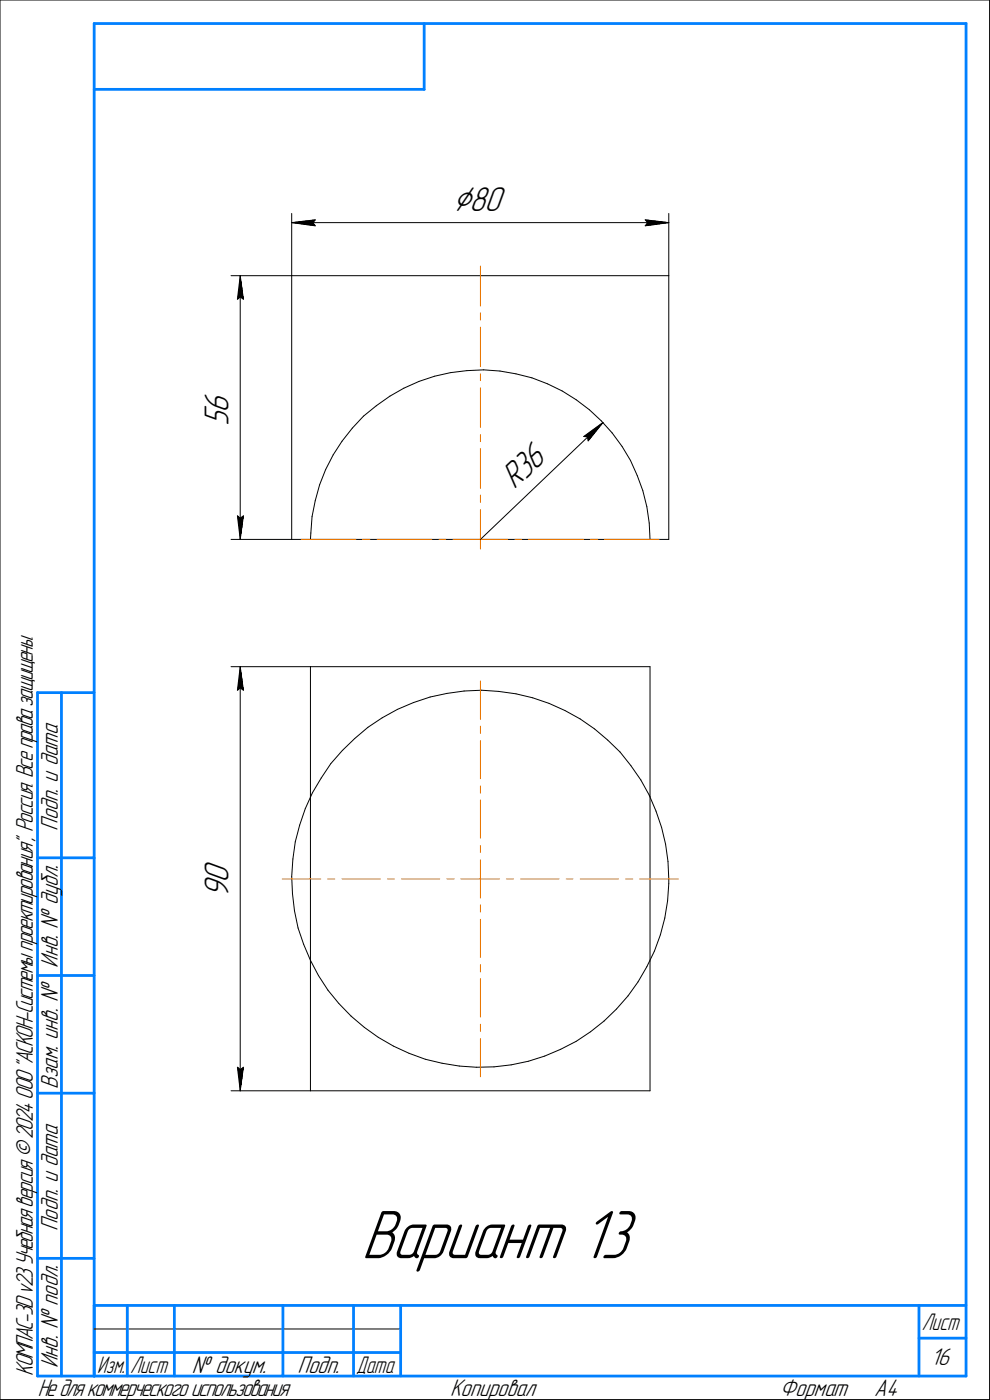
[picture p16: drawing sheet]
<svg xmlns="http://www.w3.org/2000/svg" width="210mm" height="297mm" viewBox="0 0 210 297" stroke-linecap="round" stroke-linejoin="round" font-family="sans-serif">
<defs><g id="words">
<text font-size="15.6" x="76.7" y="267">Вариант 13</text>
<text font-size="8.5" x="96.1" y="44.7">⌀80</text>
<g font-size="7.8">
<text x="48.5" y="87.6" transform="rotate(-90 48.5 87.6)">6</text>
<text x="48.5" y="90.4" transform="rotate(-90 48.5 90.4)">5</text>
<text x="109.2" y="104" transform="rotate(-44 109.2 104)">R36</text>
<text x="48.5" y="190.6" transform="rotate(-90 48.5 190.6)">9</text>
<text x="48.5" y="187.4" transform="rotate(-90 48.5 187.4)">0</text>
</g>
<g font-size="5.4">
<text x="12.3" y="176.2" transform="rotate(-90 12.3 176.2)">Подп. и дата</text>
<text x="12.3" y="205.3" transform="rotate(-90 12.3 205.3)">Инв. № дубл.</text>
<text x="12.3" y="231.1" transform="rotate(-90 12.3 231.1)">Взам. инв. №</text>
<text x="12.3" y="261.2" transform="rotate(-90 12.3 261.2)">Подп. и дата</text>
<text x="7" y="292" transform="rotate(-90 7 292)">КОМПАС-3Dv23Учебнаяверсия©2024ООО&quot;АСКОН-Системыпроектирования&quot;, Россия. Всеправазащищены.</text>
<text x="12.3" y="290.3" transform="rotate(-90 12.3 290.3)">Инв. № подл.</text>
<text x="40.7" y="291.3">№ докум.</text>
<text x="63.1" y="291.3">Подп.</text>
<text x="197.5" y="289.8">16</text>
<text x="8" y="296.3">Недлякоммерческогоиспользования</text>
<text x="95.5" y="296.3">Копировал</text>
<text x="165.5" y="296.3">Формат</text>
<text x="185.5" y="296.3">A4</text>
</g>
<g font-size="5.3">
<text x="195.6" y="282.3">Лист</text>
<text x="20.6" y="291.3">Изм.</text>
<text x="27.6" y="291.3">Лист</text>
<text x="75.6" y="291.3">Дата</text>
</g>
</g></defs>
<g fill="none" stroke="#000" stroke-width=".21">
<path d="M0 0v297zM0 0h210zM210 0v297zM49 58.5h12.9zM51 58.5l.6 5zM51 58.5l-.6 5zM51 58.5v56zM61.9 58.5h80zM61.9 58.5v56zM61.9 45.3v13.2zM61.9 47.2l5-.5zM61.9 47.2l5 .7z"/>
<path d="M61.9 47.2h80zM66.4 47.2l.5 .7zM66.9 46.7l-.5 .5zM136.9 47.9l5-.7zM136.9 46.7l.5 .5zM136.9 46.7l5 .5zM137.4 47.2l-.5 .7zM141.9 58.5v56zM141.9 45.3v13.2zM50.4 63.5l.6-.5zM51 63l.6 .5zM92.2 79.8l3.4-.7z"/>
<path d="M95.6 79.1l3.5-.4zM99.1 78.7l3.5-.2zM102.6 78.5l3.5 .2zM106.1 78.7l3.4 .6zM109.5 79.3l3.4 .9zM69.1 99.7l-1.3 3.2zM70.7 96.5l-1.6 3.2zM72.6 93.6l-1.9 2.9zM74.8 90.8l-2.2 2.8zM77.1 88.3l2.7-2.2zM77.1 88.3l-2.3 2.5zM79.8 86.1l2.9-2z"/>
<path d="M82.7 84.1l3-1.7zM85.7 82.4l3.2-1.5zM88.9 80.9l3.3-1.1zM112.9 80.2l3.3 1.2zM116.2 81.4l3.1 1.6zM119.3 83l3 1.8zM122.3 84.8l2.8 2.2zM123.9 92.6l.7 .1zM123.9 92.6l4-2.9zM124.6 92.7l.2 .9zM125.1 87l2.5 2.3zM127.6 89.3l2.3 2.6z"/>
<path d="M127.9 89.7l-3.1 3.9zM129.9 91.9l2.1 2.8zM132 94.7l1.8 3zM133.8 97.7l1.4 3.2zM49 114.5h12.9zM50.4 109.5l.6 5zM50.4 109.5l.6 .5zM51 110l.6-.5zM51.6 109.5l-.6 5zM61.9 114.5h80zM66 113.1l-.1 1.4zM66.2 109.6l-.2 3.5z"/>
<path d="M66.9 106.3l-.7 3.3zM67.8 102.9l-.9 3.4zM101.9 114.5l26-24.8zM135.2 100.9l1.2 3.2zM136.4 104.1l.8 3.4zM137.2 107.5l.6 3.5zM137.8 111l.1 3.5zM49 141.5h16.9zM50.4 146.5l.6-.5zM51 141.5l.6 5zM51 146l.6 .5zM51 141.5l-.6 5z"/>
<path d="M51 141.5v90zM65.9 141.5v27.6zM65.9 141.5h72zM72.6 159.3l2.7-2.6zM72.6 159.3l-2.4 2.8zM75.3 156.7l2.8-2.4zM78.1 154.3l3-2zM81.1 152.3l3.2-1.8zM84.3 150.5l3.4-1.4zM87.7 149.1l3.6-1.2zM91.3 147.9l3.5-.7zM94.8 147.2l3.7-.6z"/>
<path d="M98.5 146.6l3.7-.1zM102.2 146.5l3.6 .2zM105.8 146.7l3.7 .5zM109.5 147.2l3.5 .9zM113 148.1l3.5 1.2zM116.5 149.3l3.4 1.5zM119.9 150.8l3.2 1.8zM123.1 152.6l3.1 2.1zM126.2 154.7l2.7 2.4zM128.9 157.1l2.7 2.5zM131.6 159.6l2.3 2.9zM137.9 141.5v27.6z"/>
<path d="M62.7 178.6l-.6 3.7zM63.6 175.1l-.9 3.5zM64.8 171.6l-1.2 3.5zM65.9 169.1v34.9zM66.3 168.2l-1.5 3.4zM68.2 165.1l-1.9 3.1zM70.2 162.1l-2 3zM133.9 162.5l2.1 3zM136 165.5l1.8 3.2zM137.8 168.7l1.4 3.4zM137.9 169.1v34.9zM139.2 172.1l1.2 3.5z"/>
<path d="M140.4 175.6l.8 3.6zM141.2 179.2l.5 3.6zM61.9 186l.2 3.7zM62.1 189.7l.4 3.6zM62.1 182.3l-.2 3.7zM62.5 193.3l.7 3.6zM63.2 196.9l1.2 3.5zM140.1 198.4l-1.2 3.4zM141.1 194.8l-1 3.6zM141.6 191.2l-.5 3.6zM141.7 182.8l.2 3.7zM141.9 187.5l-.3 3.7z"/>
<path d="M141.9 186.5v1zM64.4 200.4l1.5 3.4zM65.9 203.8l1.7 3.2zM65.9 204v27.5zM67.6 207l2 3.1zM69.6 210.1l2.3 2.8zM71.9 212.9l2.6 2.7zM74.5 215.6l2.8 2.4zM77.3 218l3 2.1zM125.3 218.9l2.9-2.2zM128.2 216.7l2.6-2.6zM133.3 211.3l-2.5 2.8z"/>
<path d="M135.4 208.4l-2.1 2.9zM137.2 205.1l-1.8 3.3zM137.9 204v27.5zM138.9 201.8l-1.7 3.3zM49 231.5h16.9zM50.4 226.5l.6 5zM50.4 226.5l.6 .5zM51 227l.6-.5zM51.6 226.5l-.6 5zM65.9 231.5h72zM80.3 220.1l3.2 1.9zM83.5 222l3.3 1.5z"/>
<path d="M86.8 223.5l3.5 1.3zM90.3 224.8l3.5 .8zM93.8 225.6l3.7 .6zM97.5 226.2l3.6 .3zM101.1 226.5l3.7-.1zM104.8 226.4l3.7-.4zM108.5 226l3.6-.8zM112.1 225.2l3.5-1.1zM115.6 224.1l3.4-1.4zM119 222.7l3.3-1.7zM122.3 221l3-2.1zM0 297h210z"/>
<path d="M20 282h65z"/>
</g>
<g fill="none" stroke="#ff8000" stroke-width=".21">
<path d="M101.9 56.5v8.4zM101.9 66.4v1.5zM101.9 69.4v8.4zM101.9 79.3v1.5zM101.9 95.2v8.4zM101.9 92.2v1.5zM101.9 86.5v4.2zM101.9 82.3v4.2zM63.9 114.5h11.6zM77 114.5h1.5zM80 114.5h11.6zM93.1 114.5h1.5z"/>
<path d="M96.1 114.5h5.8zM101.9 108.1v8.4zM101.9 105.1v1.5zM101.9 114.5h5.8zM109.2 114.5h1.5zM112.2 114.5h11.6zM125.3 114.5h1.5zM128.3 114.5h11.6zM101.9 144.5v8.2zM101.9 154.1v1.5zM101.9 157.1v8.2zM101.9 166.8v1.5z"/>
<path d="M101.9 169.8v8.1zM101.9 179.4v1.5zM59.9 186.5h8.2zM69.5 186.5h1.5zM72.6 186.5h8.1zM82.2 186.5h1.5zM85.2 186.5h8.1zM94.8 186.5h1.6zM97.8 186.5h4.1zM101.9 195.1v8.1zM101.9 192v1.5zM101.9 186.5v4.1z"/>
<path d="M101.9 182.5v4zM101.9 186.5h4.1zM107.4 186.5h1.6zM110.5 186.5h8.1zM120.1 186.5h1.5zM123.1 186.5h8.1zM132.8 186.5h1.5zM135.7 186.5h8.2zM101.9 217.3v1.6zM101.9 207.7v8.1zM101.9 204.7v1.5zM101.9 220.4v8.1z"/>
</g>
<g fill="#fff" stroke="#fff" stroke-width=".21">
<path d="M42.8 182.4h7.2zM42.8 182.5h7.2zM42.8 182.5h7.2zM42.8 182.6h7.2zM42.8 182.7h7.2zM42.8 182.8h7.2zM42.8 182.9h7.2zM42.8 183h7.2zM42.8 183h7.2zM42.8 183.1h7.2zM42.8 183.2h7.2zM42.8 183.3h7.2zM42.8 183.4h7.2zM42.8 183.5h7.2zM42.8 183.6h7.2zM42.8 183.6h7.2zM42.8 183.7h7.2zM42.8 183.8h7.2zM42.8 183.9h7.2zM42.8 184h7.2zM42.8 184.1h7.2zM42.8 184.1h7.2zM42.8 184.2h7.2zM42.8 184.3h7.2zM42.8 184.4h7.2zM42.8 184.5h7.2zM42.8 184.6h7.2zM42.8 184.7h7.2zM42.8 184.7h7.2zM42.8 184.8h7.2zM42.8 184.9h7.2zM42.8 185h7.2zM42.8 185.1h7.2zM42.8 185.2h7.2zM42.8 185.3h7.2zM42.8 185.3h7.2zM42.8 185.4h7.2zM42.8 185.5h7.2zM42.8 185.6h7.2zM42.8 185.7h7.2zM42.8 185.8h7.2zM42.8 185.8h7.2zM42.8 185.9h7.2zM42.8 186h7.2zM42.8 186.1h7.2zM42.8 186.2h7.2zM42.8 186.3h7.2zM42.8 186.4h7.2zM42.8 186.4h7.2zM42.8 186.5h7.2zM42.8 186.6h7.2zM42.8 186.7h7.2zM42.8 186.8h7.2zM42.8 186.9h7.2zM42.8 186.9h7.2zM42.8 187h7.2zM42.8 187.1h7.2zM42.8 187.2h7.2zM42.8 187.3h7.2zM42.8 187.4h7.2zM42.8 187.5h7.2zM42.8 187.5h7.2zM42.8 187.6h7.2zM42.8 187.7h7.2zM42.8 187.8h7.2zM42.8 187.9h7.2zM42.8 188h7.2zM42.8 188h7.2zM42.8 188.1h7.2zM42.8 188.2h7.2zM42.8 188.3h7.2zM42.8 188.4h7.2zM42.8 188.5h7.2zM42.8 188.6h7.2zM42.8 188.6h7.2zM42.8 188.7h7.2zM42.8 188.8h7.2zM42.8 188.9h7.2zM42.8 189h7.2zM42.8 189.1h7.2zM42.8 189.1h7.2zM42.8 189.2h7.2zM42.8 189.3h7.2zM42.8 189.4h7.2zM42.8 189.5h7.2zM42.8 189.6h7.2zM42.8 189.7h7.2zM42.8 189.7h7.2zM42.8 189.8h7.2zM42.8 189.9h7.2zM42.8 190h7.2zM42.8 190.1h7.2zM42.8 190.2h7.2zM42.8 190.2h7.2zM42.8 190.3h7.2zM42.8 190.4h7.2zM42.8 190.5h7.2z"/>
<path d="M50.9 141.7h.2zM50.9 141.8h.2zM50.9 141.9h.3zM50.8 142h.4zM50.8 142.1h.4zM50.7 142.2h.6zM50.7 142.2h.6zM50.7 142.3h.7zM50.6 142.4h.8zM50.6 142.5h.9zM50.6 142.6h.9zM50.5 142.7h1zM50.5 142.7h1.1zM50.5 142.8h1.1zM50.5 142.9h1.1zM50.5 143h1.1zM50.4 143.1h1.3zM50.4 143.2h1.3zM50.3 143.3h1.4zM50.3 143.3h1.5zM50.3 143.4h1.5zM50.3 143.5h1.5zM50.3 143.6h1.5zM50.3 143.7h1.5zM50.3 143.8h1.5zM50.3 143.8h1.5zM50.2 143.9h1.7zM50.2 144h1.7zM50.2 144.1h1.7zM50.2 144.2h1.7zM50.2 144.3h1.7zM50.2 144.4h1.7zM50.2 144.4h1.7zM50.1 144.5h1.9zM50.1 144.6h1.9zM50.1 144.7h1.9zM50.1 144.8h1.9zM50.1 144.9h1.9zM50.1 144.9h1.9zM50.1 145h1.9zM50 145.1h2zM50 145.2h2.1zM50 145.3h2.1zM50 145.4h2.1zM50 145.5h2.1zM50 145.5h2.1zM50 145.6h2.1zM50 145.7h2.1zM50 145.8h2.2zM50 145.9h2.2zM50 146h2.2zM50 146h2.2zM50 146.1h2.2zM50 146.2h2.2zM50 146.3h2.2zM49.9 146.4h2.3zM49.9 146.5h2.3zM49.9 146.6h2.3zM49.9 146.6h2.3zM49.9 146.7h2.3zM49.9 146.8h2.3zM49.9 146.9h2.3z"/>
<path d="M49.8 226h2.4zM49.9 226.1h2.3zM49.9 226.1h2.3zM49.9 226.2h2.3zM49.9 226.3h2.3zM49.9 226.4h2.3zM49.9 226.5h2.3zM49.9 226.6h2.3zM50 226.7h2.2zM50 226.7h2.2zM50 226.8h2.2zM50 226.9h2.2zM50 227h2.2zM50 227.1h2.2zM50 227.2h2.2zM50 227.2h2.1zM50 227.3h2.1zM50 227.4h2.1zM50 227.5h2.1zM50 227.6h2.1zM50 227.7h2.1zM50 227.8h2.1zM50 227.8h2zM50.1 227.9h1.9zM50.1 228h1.9zM50.1 228.1h1.9zM50.1 228.2h1.9zM50.1 228.3h1.9zM50.1 228.3h1.9zM50.1 228.4h1.9zM50.2 228.5h1.7zM50.2 228.6h1.7zM50.2 228.7h1.7zM50.2 228.8h1.7zM50.2 228.9h1.7zM50.2 228.9h1.7zM50.2 229h1.7zM50.3 229.1h1.5zM50.3 229.2h1.5zM50.3 229.3h1.5zM50.3 229.4h1.5zM50.3 229.4h1.5zM50.3 229.5h1.5zM50.3 229.6h1.5zM50.3 229.7h1.4zM50.4 229.8h1.3zM50.4 229.9h1.3zM50.5 230h1.1zM50.5 230h1.1zM50.5 230.1h1.1zM50.5 230.2h1.1zM50.5 230.3h1zM50.6 230.4h.9zM50.6 230.5h.9zM50.6 230.5h.8zM50.7 230.6h.7zM50.7 230.7h.6zM50.7 230.8h.6zM50.8 230.9h.4zM50.8 231h.4zM50.9 231.1h.3zM50.9 231.1h.2zM50.9 231.2h.2z"/>
<path d="M127.8 89.7h.1zM127.5 89.8h.4zM127.3 89.9h.5zM127.1 90h.7zM126.8 90.1h1zM126.7 90.2h1.1zM126.4 90.3h1.3zM126.2 90.3h1.5zM126.1 90.4h1.5zM126 90.5h1.6zM125.8 90.6h1.8zM125.7 90.7h1.8zM125.6 90.8h1.9zM125.5 90.8h1.9zM125.4 90.9h2zM125.2 91h2.1zM125.1 91.1h2.2zM125.1 91.2h2.2zM124.9 91.3h2.4zM124.8 91.4h2.4zM124.6 91.4h2.6zM124.5 91.5h2.6zM124.5 91.6h2.5zM124.3 91.7h2.6zM124.2 91.8h2.6zM124.1 91.9h2.7zM124 91.9h2.7zM123.9 92h2.8zM123.7 92.1h2.9zM123.6 92.2h2.9zM123.5 92.3h3zM123.4 92.4h3zM123.3 92.5h3zM123.1 92.5h3.1zM123.2 92.6h3zM123.3 92.7h2.9zM123.4 92.8h2.7zM123.4 92.9h2.6zM123.5 93h2.4zM123.6 93h2.2zM123.7 93.1h2.1zM123.8 93.2h1.9zM123.9 93.3h1.7zM124 93.4h1.6zM124 93.5h1.5zM124.1 93.6h1.4zM124.2 93.6h1.2zM124.3 93.7h1zM124.4 93.8h.8zM124.5 93.9h.6zM124.5 94h.6zM124.6 94.1h.5zM124.7 94.1h.3z"/>
<path d="M113.2 92.5h.2zM113.1 92.5h.4zM113 92.6h.5zM112.9 92.7h.7zM112.9 92.8h.8zM112.8 92.9h1zM112.7 93h1.2zM112.6 93h1.4zM112.5 93.1h1.5zM112.4 93.2h1.7zM112.4 93.3h1.8zM112.3 93.4h2zM112.2 93.5h2.2zM112.1 93.6h2.4zM112 93.6h2.6zM111.9 93.7h2.7zM111.8 93.8h2.9zM111.8 93.9h3zM111.7 94h3.2zM111.6 94.1h3.4zM111.5 94.1h3.5zM111.4 94.2h3.7zM111.3 94.3h3.8zM111.2 94.4h4zM111.1 94.5h4.2zM111 94.6h4.4zM110.9 94.7h4.6zM110.8 94.7h4.8zM110.7 94.8h5zM110.7 94.9h5zM110.6 95h5.2zM110.5 95.1h5.4zM110.4 95.2h5.6zM110.3 95.2h5.8zM110.2 95.3h6zM110.2 95.4h6zM110.1 95.5h6.2zM110 95.6h6.4zM109.9 95.7h6.6zM109.8 95.8h6.8zM109.7 95.8h6.9zM109.6 95.9h7.1zM109.6 96h7.2zM109.5 96.1h7.3zM109.3 96.2h7.6zM109.2 96.3h7.8zM109.1 96.4h8zM109.1 96.4h8.1zM109 96.5h8.3zM108.9 96.6h8.4zM108.8 96.7h8.6zM108.7 96.8h8.8zM108.6 96.9h9zM108.5 96.9h9.2zM108.5 97h9.3zM108.4 97.1h9.5zM108.3 97.2h9.6zM108.2 97.3h9.8zM108.1 97.4h10zM108 97.5h10.2zM107.9 97.5h10.3zM107.9 97.6h10.2zM107.8 97.7h10.2zM107.7 97.8h10.2zM107.6 97.9h10.3zM107.5 98h10.3zM107.4 98h10.3zM107.3 98.1h10.3zM107.2 98.2h10.3zM107.1 98.3h10.3zM107 98.4h10.3zM106.9 98.5h10.4zM106.8 98.6h10.4zM106.8 98.6h10.3zM106.7 98.7h10.3zM106.6 98.8h10.3zM106.5 98.9h10.3zM106.4 99h10.4zM106.3 99.1h10.4zM106.3 99.1h10.3zM106.2 99.2h10.3zM106.1 99.3h10.3zM106 99.4h10.3zM105.9 99.5h10.3zM105.8 99.6h10.3zM105.7 99.7h10.3zM105.7 99.7h10.2zM105.6 99.8h10.2zM105.5 99.9h10.2zM105.3 100h10.4zM105.4 100.1h10.2zM105.5 100.2h10zM105.6 100.2h9.8zM105.7 100.3h9.6zM105.7 100.4h9.5zM105.8 100.5h9.3zM105.9 100.6h9.2zM106 100.7h9zM106.1 100.8h8.8zM106.2 100.8h8.6zM106.3 100.9h8.4zM106.3 101h8.3zM106.4 101.1h8.2zM106.5 101.2h8zM106.6 101.3h7.8zM106.7 101.3h7.5zM106.8 101.4h7.3zM106.8 101.5h7.2zM106.9 101.6h7.1zM107 101.7h6.9zM107 101.8h6.8zM107.1 101.9h6.6zM107.2 101.9h6.4zM107.3 102h6.2zM107.4 102.1h6.1zM107.4 102.2h6zM107.5 102.3h5.8zM107.6 102.4h5.6zM107.7 102.4h5.4zM107.8 102.5h5.2zM107.9 102.6h5zM107.9 102.7h5zM108 102.8h4.8zM108.1 102.9h4.6zM108.2 103h4.4zM108.3 103h4.2zM108.4 103.1h4zM108.5 103.2h3.9zM108.5 103.3h3.7zM108.6 103.4h3.5zM108.6 103.5h3.4zM108.7 103.5h3.2zM108.8 103.6h3zM108.9 103.7h2.9zM109 103.8h2.7zM109.1 103.9h2.5zM109.1 104h2.4zM109.2 104.1h2.2zM109.3 104.1h2zM109.4 104.2h1.9zM109.5 104.3h1.7zM109.6 104.4h1.5zM109.6 104.5h1.4zM109.7 104.6h1.2zM109.8 104.6h1zM109.9 104.7h.8zM110 104.8h.7zM110.1 104.9h.5zM110.2 105h.3zM110.2 105.1h.2z"/>
<path d="M42.8 82.6h7.2zM42.8 82.7h7.2zM42.8 82.8h7.2zM42.8 82.9h7.2zM42.8 83h7.2zM42.8 83.1h7.2zM42.8 83.1h7.2zM42.8 83.2h7.2zM42.8 83.3h7.2zM42.8 83.4h7.2zM42.8 83.5h7.2zM42.8 83.6h7.2zM42.8 83.7h7.2zM42.8 83.7h7.2zM42.8 83.8h7.2zM42.8 83.9h7.2zM42.8 84h7.2zM42.8 84.1h7.2zM42.8 84.2h7.2zM42.8 84.2h7.2zM42.8 84.3h7.2zM42.8 84.4h7.2zM42.8 84.5h7.2zM42.8 84.6h7.2zM42.8 84.7h7.2zM42.8 84.8h7.2zM42.8 84.8h7.2zM42.8 84.9h7.2zM42.8 85h7.2zM42.8 85.1h7.2zM42.8 85.2h7.2zM42.8 85.3h7.2zM42.8 85.3h7.2zM42.8 85.4h7.2zM42.8 85.5h7.2zM42.8 85.6h7.2zM42.8 85.7h7.2zM42.8 85.8h7.2zM42.8 85.9h7.2zM42.8 85.9h7.2zM42.8 86h7.2zM42.8 86.1h7.2zM42.8 86.2h7.2zM42.8 86.3h7.2zM42.8 86.4h7.2zM42.8 86.4h7.2zM42.8 86.5h7.2zM42.8 86.6h7.2zM42.8 86.7h7.2zM42.8 86.8h7.2zM42.8 86.9h7.2zM42.8 87h7.2zM42.8 87h7.2zM42.8 87.1h7.2zM42.8 87.2h7.2zM42.8 87.3h7.2zM42.8 87.4h7.2zM42.8 87.5h7.2zM42.8 87.5h7.2zM42.8 87.6h7.2zM42.8 87.7h7.2zM42.8 87.8h7.2zM42.8 87.9h7.2zM42.8 88h7.2zM42.8 88.1h7.2zM42.8 88.1h7.2zM42.8 88.2h7.2zM42.8 88.3h7.2zM42.8 88.4h7.2zM42.8 88.5h7.2zM42.8 88.6h7.2zM42.8 88.6h7.2zM42.8 88.7h7.2zM42.8 88.8h7.2zM42.8 88.9h7.2zM42.8 89h7.2zM42.8 89.1h7.2zM42.8 89.2h7.2zM42.8 89.2h7.2zM42.8 89.3h7.2zM42.8 89.4h7.2zM42.8 89.5h7.2zM42.8 89.6h7.2zM42.8 89.7h7.2zM42.8 89.7h7.2zM42.8 89.8h7.2zM42.8 89.9h7.2zM42.8 90h7.2zM42.8 90.1h7.2zM42.8 90.2h7.2zM42.8 90.3h7.2zM42.8 90.3h7.2z"/>
<path d="M50.9 58.8h.2zM50.9 58.8h.2zM50.9 58.9h.3zM50.8 59h.4zM50.8 59.1h.4zM50.7 59.2h.6zM50.7 59.3h.6zM50.7 59.4h.7zM50.6 59.4h.8zM50.6 59.5h.9zM50.6 59.6h.9zM50.5 59.7h1zM50.5 59.8h1.1zM50.5 59.9h1.1zM50.5 59.9h1.1zM50.5 60h1.1zM50.4 60.1h1.3zM50.4 60.2h1.3zM50.3 60.3h1.4zM50.3 60.4h1.5zM50.3 60.5h1.5zM50.3 60.5h1.5zM50.3 60.6h1.5zM50.3 60.7h1.5zM50.3 60.8h1.5zM50.3 60.9h1.5zM50.2 61h1.7zM50.2 61h1.7zM50.2 61.1h1.7zM50.2 61.2h1.7zM50.2 61.3h1.7zM50.2 61.4h1.7zM50.2 61.5h1.7zM50.1 61.6h1.9zM50.1 61.6h1.9zM50.1 61.7h1.9zM50.1 61.8h1.9zM50.1 61.9h1.9zM50.1 62h1.9zM50.1 62.1h1.9zM50 62.1h2zM50 62.2h2.1zM50 62.3h2.1zM50 62.4h2.1zM50 62.5h2.1zM50 62.6h2.1zM50 62.7h2.1zM50 62.7h2.1zM50 62.8h2.2zM50 62.9h2.2zM50 63h2.2zM50 63.1h2.2zM50 63.2h2.2zM50 63.2h2.2zM50 63.3h2.2zM49.9 63.4h2.3zM49.9 63.5h2.3zM49.9 63.6h2.3zM49.9 63.7h2.3zM49.9 63.8h2.3zM49.9 63.8h2.3zM49.9 63.9h2.3z"/>
<path d="M49.8 109h2.4zM49.9 109.1h2.3zM49.9 109.1h2.3zM49.9 109.2h2.3zM49.9 109.3h2.3zM49.9 109.4h2.3zM49.9 109.5h2.3zM49.9 109.6h2.3zM50 109.6h2.2zM50 109.7h2.2zM50 109.8h2.2zM50 109.9h2.2zM50 110h2.2zM50 110.1h2.2zM50 110.2h2.2zM50 110.2h2.1zM50 110.3h2.1zM50 110.4h2.1zM50 110.5h2.1zM50 110.6h2.1zM50 110.7h2.1zM50 110.7h2.1zM50 110.8h2zM50.1 110.9h1.9zM50.1 111h1.9zM50.1 111.1h1.9zM50.1 111.2h1.9zM50.1 111.3h1.9zM50.1 111.3h1.9zM50.1 111.4h1.9zM50.2 111.5h1.7zM50.2 111.6h1.7zM50.2 111.7h1.7zM50.2 111.8h1.7zM50.2 111.8h1.7zM50.2 111.9h1.7zM50.2 112h1.7zM50.3 112.1h1.5zM50.3 112.2h1.5zM50.3 112.3h1.5zM50.3 112.4h1.5zM50.3 112.4h1.5zM50.3 112.5h1.5zM50.3 112.6h1.5zM50.3 112.7h1.4zM50.4 112.8h1.3zM50.4 112.9h1.3zM50.5 112.9h1.1zM50.5 113h1.1zM50.5 113.1h1.1zM50.5 113.2h1.1zM50.5 113.3h1zM50.6 113.4h.9zM50.6 113.5h.9zM50.6 113.5h.8zM50.7 113.6h.7zM50.7 113.7h.6zM50.7 113.8h.6zM50.8 113.9h.4zM50.8 114h.4zM50.9 114h.3zM50.9 114.1h.2zM50.9 114.2h.2z"/>
<path d="M96.1 39h11.6zM96.1 39.1h11.6zM96.1 39.2h11.6zM96.1 39.3h11.6zM96.1 39.4h11.6zM96.1 39.5h11.6zM96.1 39.5h11.6zM96.1 39.6h11.6zM96.1 39.7h11.6zM96.1 39.8h11.6zM96.1 39.9h11.6zM96.1 40h11.6zM96.1 40h11.6zM96.1 40.1h11.6zM96.1 40.2h11.6zM96.1 40.3h11.6zM96.1 40.4h11.6zM96.1 40.5h11.6zM96.1 40.6h11.6zM96.1 40.6h11.6zM96.1 40.7h11.6zM96.1 40.8h11.6zM96.1 40.9h11.6zM96.1 41h11.6zM96.1 41.1h11.6zM96.1 41.1h11.6zM96.1 41.2h11.6zM96.1 41.3h11.6zM96.1 41.4h11.6zM96.1 41.5h11.6zM96.1 41.6h11.6zM96.1 41.7h11.6zM96.1 41.7h11.6zM96.1 41.8h11.6zM96.1 41.9h11.6zM96.1 42h11.6zM96.1 42.1h11.6zM96.1 42.2h11.6zM96.1 42.2h11.6zM96.1 42.3h11.6zM96.1 42.4h11.6zM96.1 42.5h11.6zM96.1 42.6h11.6zM96.1 42.7h11.6zM96.1 42.8h11.6zM96.1 42.8h11.6zM96.1 42.9h11.6zM96.1 43h11.6zM96.1 43.1h11.6zM96.1 43.2h11.6zM96.1 43.3h11.6zM96.1 43.3h11.6zM96.1 43.4h11.6zM96.1 43.5h11.6zM96.1 43.6h11.6zM96.1 43.7h11.6zM96.1 43.8h11.6zM96.1 43.9h11.6zM96.1 43.9h11.6zM96.1 44h11.6zM96.1 44.1h11.6zM96.1 44.2h11.6zM96.1 44.3h11.6zM96.1 44.4h11.6zM96.1 44.4h11.6zM96.1 44.5h11.6zM96.1 44.6h11.6zM96.1 44.7h11.6zM96.1 44.8h11.6zM96.1 44.9h11.6zM96.1 45h11.6zM96.1 45h11.6zM96.1 45.1h11.6zM96.1 45.2h11.6zM96.1 45.3h11.6zM96.1 45.4h11.6zM96.1 45.5h11.6zM96.1 45.6h11.6zM96.1 45.6h11.6zM96.1 45.7h11.6zM96.1 45.8h11.6zM96.1 45.9h11.6zM96.1 46h11.6zM96.1 46.1h11.6zM96.1 46.1h11.6zM96.1 46.2h11.6z"/>
<path d="M136.4 46.1h.7zM136.4 46.2h1.3zM136.4 46.3h1.9zM136.4 46.4h2.5zM136.4 46.5h3.1zM136.4 46.6h3.7zM136.4 46.7h4zM136.4 46.7h4.2zM136.4 46.8h4.4zM136.4 46.9h4.7zM136.4 47h4.9zM136.4 47.1h5.1zM136.4 47.2h5.3zM136.4 47.2h5.5zM136.4 47.3h5.3zM136.4 47.4h5.2zM136.4 47.5h4.9zM136.4 47.6h4.7zM136.4 47.7h4.6zM136.4 47.8h4.3zM136.4 47.8h4.1zM136.4 47.9h4zM136.4 48h3.7zM136.4 48.1h3.1zM136.4 48.2h2.5zM136.4 48.3h1.9zM136.4 48.3h1.3zM136.4 48.4h.7z"/>
<path d="M66.8 46.1h.6zM66.2 46.2h1.2zM65.5 46.3h1.9zM64.9 46.4h2.5zM64.3 46.5h3.1zM63.7 46.6h3.7zM63.5 46.7h3.9zM63.2 46.7h4.2zM63.1 46.8h4.3zM62.8 46.9h4.6zM62.6 47h4.8zM62.4 47.1h5zM62.1 47.2h5.3zM61.9 47.2h5.5zM62.1 47.3h5.3zM62.3 47.4h5.1zM62.5 47.5h4.9zM62.7 47.6h4.7zM62.9 47.7h4.5zM63.1 47.8h4.3zM63.3 47.8h4.1zM63.5 47.9h3.9zM63.7 48h3.7zM64.3 48.1h3.1zM64.9 48.2h2.5zM65.5 48.3h1.9zM66.2 48.3h1.2zM66.8 48.4h.6z"/>
<path d="M76.7 255.8h59.7zM76.7 255.9h59.7zM76.7 255.9h59.7zM76.7 256h59.7zM76.7 256.1h59.7zM76.7 256.2h59.7zM76.7 256.3h59.7zM76.7 256.4h59.7zM76.7 256.5h59.7zM76.7 256.5h59.7zM76.7 256.6h59.7zM76.7 256.7h59.7zM76.7 256.8h59.7zM76.7 256.9h59.7zM76.7 257h59.7zM76.7 257h59.7zM76.7 257.1h59.7zM76.7 257.2h59.7zM76.7 257.3h59.7zM76.7 257.4h59.7zM76.7 257.5h59.7zM76.7 257.6h59.7zM76.7 257.6h59.7zM76.7 257.7h59.7zM76.7 257.8h59.7zM76.7 257.9h59.7zM76.7 258h59.7zM76.7 258.1h59.7zM76.7 258.1h59.7zM76.7 258.2h59.7zM76.7 258.3h59.7zM76.7 258.4h59.7zM76.7 258.5h59.7zM76.7 258.6h59.7zM76.7 258.7h59.7zM76.7 258.7h59.7zM76.7 258.8h59.7zM76.7 258.9h59.7zM76.7 259h59.7zM76.7 259.1h59.7zM76.7 259.2h59.7zM76.7 259.2h59.7zM76.7 259.3h59.7zM76.7 259.4h59.7zM76.7 259.5h59.7zM76.7 259.6h59.7zM76.7 259.7h59.7zM76.7 259.8h59.7zM76.7 259.8h59.7zM76.7 259.9h59.7zM76.7 260h59.7zM76.7 260.1h59.7zM76.7 260.2h59.7zM76.7 260.3h59.7zM76.7 260.3h59.7zM76.7 260.4h59.7zM76.7 260.5h59.7zM76.7 260.6h59.7zM76.7 260.7h59.7zM76.7 260.8h59.7zM76.7 260.9h59.7zM76.7 260.9h59.7zM76.7 261h59.7zM76.7 261.1h59.7zM76.7 261.2h59.7zM76.7 261.3h59.7zM76.7 261.4h59.7zM76.7 261.5h59.7zM76.7 261.5h59.7zM76.7 261.6h59.7zM76.7 261.7h59.7zM76.7 261.8h59.7zM76.7 261.9h59.7zM76.7 262h59.7zM76.7 262h59.7zM76.7 262.1h59.7zM76.7 262.2h59.7zM76.7 262.3h59.7zM76.7 262.4h59.7zM76.7 262.5h59.7zM76.7 262.6h59.7zM76.7 262.6h59.7zM76.7 262.7h59.7zM76.7 262.8h59.7zM76.7 262.9h59.7zM76.7 263h59.7zM76.7 263.1h59.7zM76.7 263.1h59.7zM76.7 263.2h59.7zM76.7 263.3h59.7zM76.7 263.4h59.7zM76.7 263.5h59.7zM76.7 263.6h59.7zM76.7 263.7h59.7zM76.7 263.7h59.7zM76.7 263.8h59.7zM76.7 263.9h59.7zM76.7 264h59.7zM76.7 264.1h59.7zM76.7 264.2h59.7zM76.7 264.2h59.7zM76.7 264.3h59.7zM76.7 264.4h59.7zM76.7 264.5h59.7zM76.7 264.6h59.7zM76.7 264.7h59.7zM76.7 264.8h59.7zM76.7 264.8h59.7zM76.7 264.9h59.7zM76.7 265h59.7zM76.7 265.1h59.7zM76.7 265.2h59.7zM76.7 265.3h59.7zM76.7 265.3h59.7zM76.7 265.4h59.7zM76.7 265.5h59.7zM76.7 265.6h59.7zM76.7 265.7h59.7zM76.7 265.8h59.7zM76.7 265.9h59.7zM76.7 265.9h59.7zM76.7 266h59.7zM76.7 266.1h59.7zM76.7 266.2h59.7zM76.7 266.3h59.7zM76.7 266.4h59.7zM76.7 266.4h59.7zM76.7 266.5h59.7zM76.7 266.6h59.7zM76.7 266.7h59.7zM76.7 266.8h59.7zM76.7 266.9h59.7zM76.7 267h59.7zM76.7 267h59.7zM76.7 267.1h59.7zM76.7 267.2h59.7zM76.7 267.3h59.7zM76.7 267.4h59.7zM76.7 267.5h59.7zM76.7 267.5h59.7zM76.7 267.6h59.7zM76.7 267.7h59.7zM76.7 267.8h59.7zM76.7 267.9h59.7zM76.7 268h59.7zM76.7 268.1h59.7zM76.7 268.1h59.7zM76.7 268.2h59.7zM76.7 268.3h59.7zM76.7 268.4h59.7zM76.7 268.5h59.7zM76.7 268.6h59.7zM76.7 268.6h59.7zM76.7 268.7h59.7zM76.7 268.8h59.7zM76.7 268.9h59.7zM76.7 269h59.7zM76.7 269.1h59.7zM76.7 269.2h59.7zM76.7 269.2h59.7zM76.7 269.3h59.7zM76.7 269.4h59.7zM76.7 269.5h59.7zM76.7 269.6h59.7zM76.7 269.7h59.7zM76.7 269.7h59.7zM76.7 269.8h59.7zM76.7 269.9h59.7zM76.7 270h59.7z"/>
</g>
<g fill="#000" stroke="#000" stroke-width=".21">
<path d="M50.8 59.9h.2zM50.8 60h.2zM50.8 60.1h.2zM50.8 60.2h.2zM50.8 60.3h.2zM50.8 60.4h.2zM50.8 60.5h.2zM50.8 60.5h.2zM50.8 60.6h.2zM50.7 60.7h.3zM50.7 60.8h.3zM50.7 60.9h.3zM50.7 61h.3zM50.7 61h.3zM50.7 61.1h.3zM50.7 61.2h.3zM50.7 61.3h.3zM50.6 61.4h.4zM50.6 61.5h.4zM50.6 61.6h.4zM50.6 61.6h.4zM50.6 61.7h.4zM50.6 61.8h.4zM50.6 61.9h.4zM50.6 62h.4zM50.6 62.1h.4zM50.5 62.1h.5zM50.5 62.2h.5zM50.5 62.3h.5zM50.5 62.4h.5zM50.5 62.5h.5zM50.5 62.6h.5zM50.5 62.7h.5zM50.5 62.7h.5zM50.5 62.8h.5zM50.5 62.9h.5zM50.5 63h.5zM50.5 63.1h.4zM50.5 63.2h.3zM50.5 63.2h.2zM50.5 63.3h.1z"/>
<path d="M51 59.2h.1zM51 59.3h.1zM51 59.4h.1zM51 59.4h.1zM51 59.5h.1zM51 59.6h.1zM51 59.7h.1zM51 59.8h.2zM51 59.9h.2zM51 59.9h.2zM51 60h.2zM51 60.1h.2zM51 60.2h.2zM51 60.3h.2zM51 60.4h.2zM51 60.5h.3zM51 60.5h.3zM51 60.6h.3zM51 60.7h.3zM51 60.8h.3zM51 60.9h.3zM51 61h.3zM51 61h.4zM51 61.1h.4zM51 61.2h.4zM51 61.3h.4zM51 61.4h.4zM51 61.5h.4zM51 61.6h.4zM51 61.6h.5zM51 61.7h.5zM51 61.8h.5zM51 61.9h.5zM51 62h.5zM51 62.1h.5zM51 62.1h.5zM51 62.2h.5zM51 62.3h.6zM51 62.4h.6zM51 62.5h.6zM51 62.6h.6zM51 62.7h.6zM51 62.7h.6zM51 62.8h.6zM51 62.9h.6zM51 63h.6zM51.1 63.1h.5zM51.2 63.2h.4zM51.3 63.2h.3zM51.5 63.3h.1z"/>
<path d="M61.9 47.2h4.5zM62.6 47.3h3.9zM63.2 47.4h3.3zM63.8 47.5h2.8zM64.4 47.6h2.2zM65 47.7h1.7zM65.7 47.8h1.1zM66.3 47.8h.6z"/>
<path d="M66.2 46.7h.7zM65.5 46.8h1.3zM64.8 46.9h1.9zM64.1 47h2.5zM63.3 47.1h3.2zM62.7 47.2h3.8z"/>
<path d="M137 46.7h.7zM137.1 46.8h1.2zM137.2 46.9h1.9zM137.2 47h2.6zM137.3 47.1h3.2zM137.4 47.2h3.8z"/>
<path d="M137.4 47.2h4.5zM137.4 47.3h3.9zM137.3 47.4h3.4zM137.2 47.5h2.8zM137.2 47.6h2.2zM137.2 47.7h1.7zM137.1 47.8h1.1zM137 47.8h.6z"/>
<path d="M127.3 90.2h.1zM127.2 90.3h.1zM127.1 90.3h.2zM126.9 90.4h.3zM126.8 90.5h.3zM126.7 90.6h.3zM126.6 90.7h.2zM126.5 90.8h.2zM126.3 90.8h.4zM126.2 90.9h.4zM126.2 91h.3zM126 91.1h.4zM125.9 91.2h.4zM125.7 91.3h.5zM125.6 91.4h.6zM125.6 91.4h.5zM125.4 91.5h.6zM125.3 91.6h.6zM125.2 91.7h.5zM125.1 91.8h.5zM125 91.9h.6zM124.8 91.9h.7zM124.7 92h.7zM124.6 92.1h.7zM124.5 92.2h.7zM124.4 92.3h.7zM124.3 92.4h.8zM124.1 92.5h.9zM124 92.5h.9zM123.9 92.6h.9z"/>
<path d="M127.4 90.2h.2zM127.3 90.3h.2zM127.3 90.3h.1zM127.2 90.4h.1zM127.1 90.5h.2zM127 90.6h.3zM126.8 90.7h.4zM126.7 90.8h.4zM126.7 90.8h.3zM126.6 90.9h.3zM126.5 91h.4zM126.4 91.1h.4zM126.3 91.2h.4zM126.2 91.3h.5zM126.2 91.4h.4zM126.1 91.4h.5zM126 91.5h.5zM125.9 91.6h.5zM125.7 91.7h.6zM125.6 91.8h.6zM125.6 91.9h.6zM125.5 91.9h.7zM125.4 92h.7zM125.3 92.1h.7zM125.2 92.2h.7zM125.1 92.3h.8zM125.1 92.4h.7zM125 92.5h.7zM124.9 92.5h.7zM124.8 92.6h.8zM124.6 92.7h1zM124.7 92.8h.8zM124.7 92.9h.7zM124.7 93h.6zM124.7 93h.5zM124.7 93.1h.5zM124.8 93.2h.3zM124.8 93.3h.3zM124.8 93.4h.2z"/>
<path d="M50.5 109.6h.1zM50.5 109.7h.2zM50.5 109.8h.3zM50.5 109.9h.4zM50.5 110h.5zM50.5 110.1h.5zM50.5 110.2h.5zM50.5 110.2h.5zM50.5 110.3h.5zM50.5 110.4h.5zM50.5 110.5h.5zM50.5 110.6h.5zM50.5 110.7h.5zM50.5 110.7h.5zM50.5 110.8h.5zM50.6 110.9h.4zM50.6 111h.4zM50.6 111.1h.4zM50.6 111.2h.4zM50.6 111.3h.4zM50.6 111.3h.4zM50.6 111.4h.4zM50.6 111.5h.4zM50.6 111.6h.4zM50.7 111.7h.3zM50.7 111.8h.3zM50.7 111.8h.3zM50.7 111.9h.3zM50.7 112h.3zM50.7 112.1h.3zM50.7 112.2h.3zM50.7 112.3h.3zM50.8 112.4h.2zM50.8 112.4h.2zM50.8 112.5h.2zM50.8 112.6h.2zM50.8 112.7h.2zM50.8 112.8h.2zM50.8 112.9h.2zM50.8 112.9h.2zM50.8 113h.2z"/>
<path d="M51.5 109.6h.1zM51.3 109.7h.3zM51.2 109.8h.4zM51.1 109.9h.5zM51 110h.6zM51 110.1h.6zM51 110.2h.6zM51 110.2h.6zM51 110.3h.6zM51 110.4h.6zM51 110.5h.6zM51 110.6h.6zM51 110.7h.6zM51 110.7h.5zM51 110.8h.5zM51 110.9h.5zM51 111h.5zM51 111.1h.5zM51 111.2h.5zM51 111.3h.5zM51 111.3h.5zM51 111.4h.4zM51 111.5h.4zM51 111.6h.4zM51 111.7h.4zM51 111.8h.4zM51 111.8h.4zM51 111.9h.4zM51 112h.3zM51 112.1h.3zM51 112.2h.3zM51 112.3h.3zM51 112.4h.3zM51 112.4h.3zM51 112.5h.3zM51 112.6h.2zM51 112.7h.2zM51 112.8h.2zM51 112.9h.2zM51 112.9h.2zM51 113h.2zM51 113.1h.2zM51 113.2h.2zM51 113.3h.1zM51 113.4h.1zM51 113.5h.1zM51 113.5h.1zM51 113.6h.1zM51 113.7h.1zM51 113.8h.1z"/>
<path d="M50.8 142.9h.2zM50.8 143h.2zM50.8 143.1h.2zM50.8 143.2h.2zM50.8 143.3h.2zM50.8 143.3h.2zM50.8 143.4h.2zM50.8 143.5h.2zM50.8 143.6h.2zM50.7 143.7h.3zM50.7 143.8h.3zM50.7 143.8h.3zM50.7 143.9h.3zM50.7 144h.3zM50.7 144.1h.3zM50.7 144.2h.3zM50.7 144.3h.3zM50.6 144.4h.4zM50.6 144.4h.4zM50.6 144.5h.4zM50.6 144.6h.4zM50.6 144.7h.4zM50.6 144.8h.4zM50.6 144.9h.4zM50.6 144.9h.4zM50.6 145h.4zM50.5 145.1h.5zM50.5 145.2h.5zM50.5 145.3h.5zM50.5 145.4h.5zM50.5 145.5h.5zM50.5 145.5h.5zM50.5 145.6h.5zM50.5 145.7h.5zM50.5 145.8h.5zM50.5 145.9h.5zM50.5 146h.5zM50.5 146h.4zM50.5 146.1h.3zM50.5 146.2h.2zM50.5 146.3h.1z"/>
<path d="M51 142.2h.1zM51 142.2h.1zM51 142.3h.1zM51 142.4h.1zM51 142.5h.1zM51 142.6h.1zM51 142.7h.1zM51 142.7h.2zM51 142.8h.2zM51 142.9h.2zM51 143h.2zM51 143.1h.2zM51 143.2h.2zM51 143.3h.2zM51 143.3h.2zM51 143.4h.3zM51 143.5h.3zM51 143.6h.3zM51 143.7h.3zM51 143.8h.3zM51 143.8h.3zM51 143.9h.3zM51 144h.4zM51 144.1h.4zM51 144.2h.4zM51 144.3h.4zM51 144.4h.4zM51 144.4h.4zM51 144.5h.4zM51 144.6h.5zM51 144.7h.5zM51 144.8h.5zM51 144.9h.5zM51 144.9h.5zM51 145h.5zM51 145.1h.5zM51 145.2h.5zM51 145.3h.6zM51 145.4h.6zM51 145.5h.6zM51 145.5h.6zM51 145.6h.6zM51 145.7h.6zM51 145.8h.6zM51 145.9h.6zM51 146h.6zM51.1 146h.5zM51.2 146.1h.4zM51.3 146.2h.3zM51.5 146.3h.1z"/>
<path d="M50.5 226.7h.1zM50.5 226.7h.2zM50.5 226.8h.3zM50.5 226.9h.4zM50.5 227h.5zM50.5 227.1h.5zM50.5 227.2h.5zM50.5 227.2h.5zM50.5 227.3h.5zM50.5 227.4h.5zM50.5 227.5h.5zM50.5 227.6h.5zM50.5 227.7h.5zM50.5 227.8h.5zM50.5 227.8h.5zM50.6 227.9h.4zM50.6 228h.4zM50.6 228.1h.4zM50.6 228.2h.4zM50.6 228.3h.4zM50.6 228.3h.4zM50.6 228.4h.4zM50.6 228.5h.4zM50.6 228.6h.4zM50.7 228.7h.3zM50.7 228.8h.3zM50.7 228.9h.3zM50.7 228.9h.3zM50.7 229h.3zM50.7 229.1h.3zM50.7 229.2h.3zM50.7 229.3h.3zM50.8 229.4h.2zM50.8 229.4h.2zM50.8 229.5h.2zM50.8 229.6h.2zM50.8 229.7h.2zM50.8 229.8h.2zM50.8 229.9h.2zM50.8 230h.2zM50.8 230h.2z"/>
<path d="M51.5 226.7h.1zM51.3 226.7h.3zM51.2 226.8h.4zM51.1 226.9h.5zM51 227h.6zM51 227.1h.6zM51 227.2h.6zM51 227.2h.6zM51 227.3h.6zM51 227.4h.6zM51 227.5h.6zM51 227.6h.6zM51 227.7h.6zM51 227.8h.5zM51 227.8h.5zM51 227.9h.5zM51 228h.5zM51 228.1h.5zM51 228.2h.5zM51 228.3h.5zM51 228.3h.5zM51 228.4h.4zM51 228.5h.4zM51 228.6h.4zM51 228.7h.4zM51 228.8h.4zM51 228.9h.4zM51 228.9h.4zM51 229h.3zM51 229.1h.3zM51 229.2h.3zM51 229.3h.3zM51 229.4h.3zM51 229.4h.3zM51 229.5h.3zM51 229.6h.2zM51 229.7h.2zM51 229.8h.2zM51 229.9h.2zM51 230h.2zM51 230h.2zM51 230.1h.2zM51 230.2h.2zM51 230.3h.1zM51 230.4h.1zM51 230.5h.1zM51 230.5h.1zM51 230.6h.1zM51 230.7h.1zM51 230.8h.1z"/>
</g>
<g fill="none" stroke="#0080ff" stroke-width=".59">
<path d="M20 5v287zM20 5h185zM20 19h70zM90 5v14zM205 5v287zM8 147v145zM8 147h12zM13 147v145zM8 182h12zM8 207h12zM8 232h12zM8 267h12z"/>
<path d="M20 277h185zM20 277v15zM27 277v15zM37 277v15zM60 277v15zM75 277v15zM85 277v15zM195 277v15zM8 292h12zM20 292h185zM20 287h7zM27 287h10z"/>
<path d="M37 287h23zM60 287h15zM75 287h10zM195 284h10z"/>
</g>
<use href="#words"/>
</svg>
